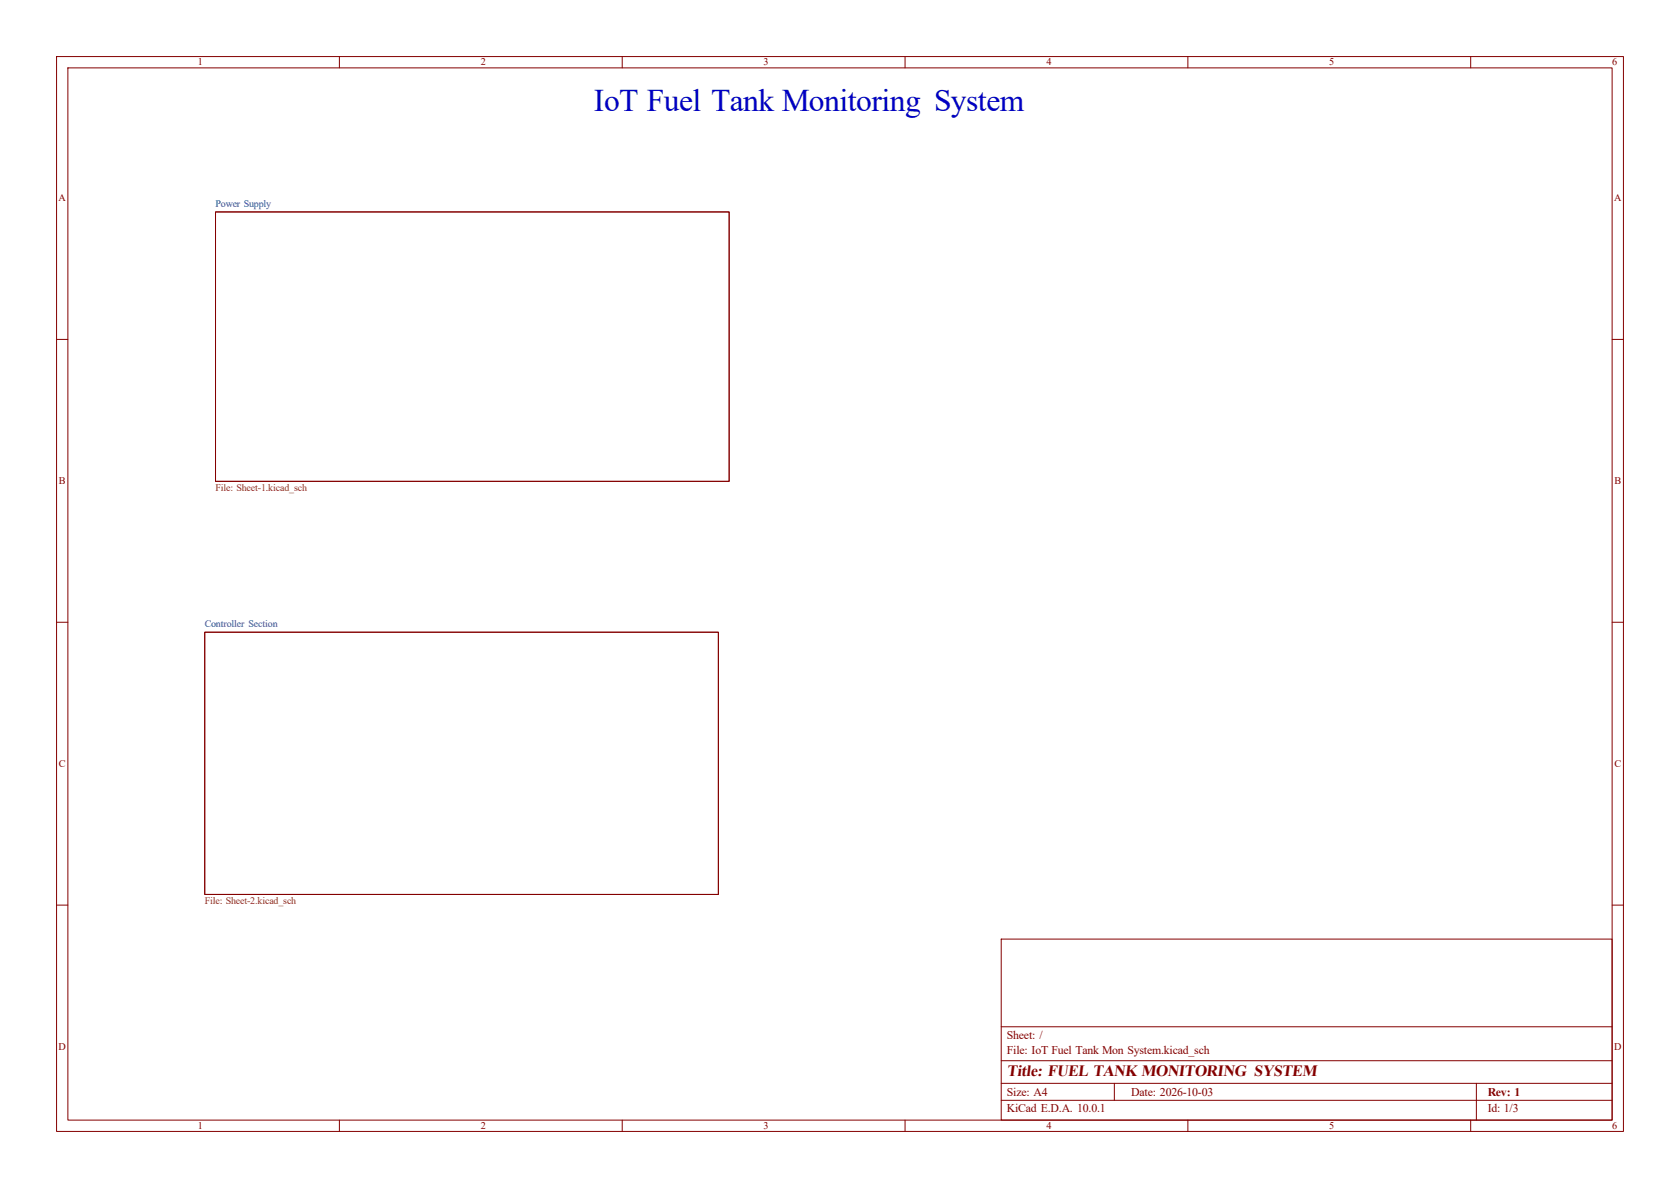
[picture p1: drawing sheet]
<svg xmlns="http://www.w3.org/2000/svg" width="297mm" height="210mm" viewBox="0 0 297 210" stroke-linecap="round" stroke-linejoin="round" font-family="sans-serif">
<defs><g id="words">
<text font-size="5.6" fill="#0000c2" x="105" y="19.7">IoT Fuel Tank Monitoring System</text>
<text font-size="2.8" fill="#840000" x="178" y="190.2">Title: FUEL TANK MONITORING SYSTEM</text>
<g font-size="2.1" fill="#840000">
<text x="178" y="183.7">Sheet: /</text>
<text x="178" y="186.4">File: IoT Fuel Tank Mon System.kicad_sch</text>
<text x="178" y="196.6">KiCad E.D.A. 10.0.1</text>
<text x="178" y="193.8">Size: A4</text>
<text x="200" y="193.8">Date: 2026-10-03</text>
<text x="263" y="193.8">Rev: 1</text>
<text x="263" y="196.6">Id: 1/3</text>
</g>
<g font-size="1.8" fill="#840000">
<text x="35" y="11.6">1</text>
<text x="85" y="11.6">2</text>
<text x="135" y="11.6">3</text>
<text x="185" y="11.6">4</text>
<text x="235" y="11.6">5</text>
<text x="285" y="11.6">6</text>
<text x="10.3" y="35.6">A</text>
<text x="285.3" y="35.6">A</text>
<text x="10.4" y="85.6">B</text>
<text x="285.4" y="85.6">B</text>
<text x="10.4" y="135.6">C</text>
<text x="285.4" y="135.6">C</text>
<text x="10.3" y="185.6">D</text>
<text x="285.3" y="185.6">D</text>
<text x="35" y="199.6">1</text>
<text x="85" y="199.6">2</text>
<text x="135" y="199.6">3</text>
<text x="185" y="199.6">4</text>
<text x="235" y="199.6">5</text>
<text x="285" y="199.6">6</text>
</g>
<g font-size="1.8" fill="#006464">
<text x="38.1" y="36.5">Power Supply</text>
<text x="36.2" y="110.8">Controller Section</text>
</g>
<g font-size="1.8" fill="#725600">
<text x="38.1" y="86.8">File: Sheet-1.kicad_sch</text>
<text x="36.2" y="159.8">File: Sheet-2.kicad_sch</text>
</g>
</g></defs>
<g fill="none" stroke="#840000" stroke-width=".18">
<path d="M10 10h277v190h-277zM12 12h273v186h-273zM60 10v2M110 10v2M160 10v2M210 10v2M260 10v2M38.1 37.5h90.8v47.6h-90.8zM10 60h2M285 60h2M10 110h2M36.2 111.8h90.8v46.3h-90.8z"/>
<path d="M285 110h2M10 160h2M177 166h108v32h-108zM285 160h2M60 198v2M110 198v2M160 198v2M177 194.5h108M177 191.5h108M177 187.5h108M177 181.5h108M197 191.5v3"/>
<path d="M210 198v2M260 198v2M261 191.5v6.5"/>
</g>
<use href="#words"/>
</svg>
